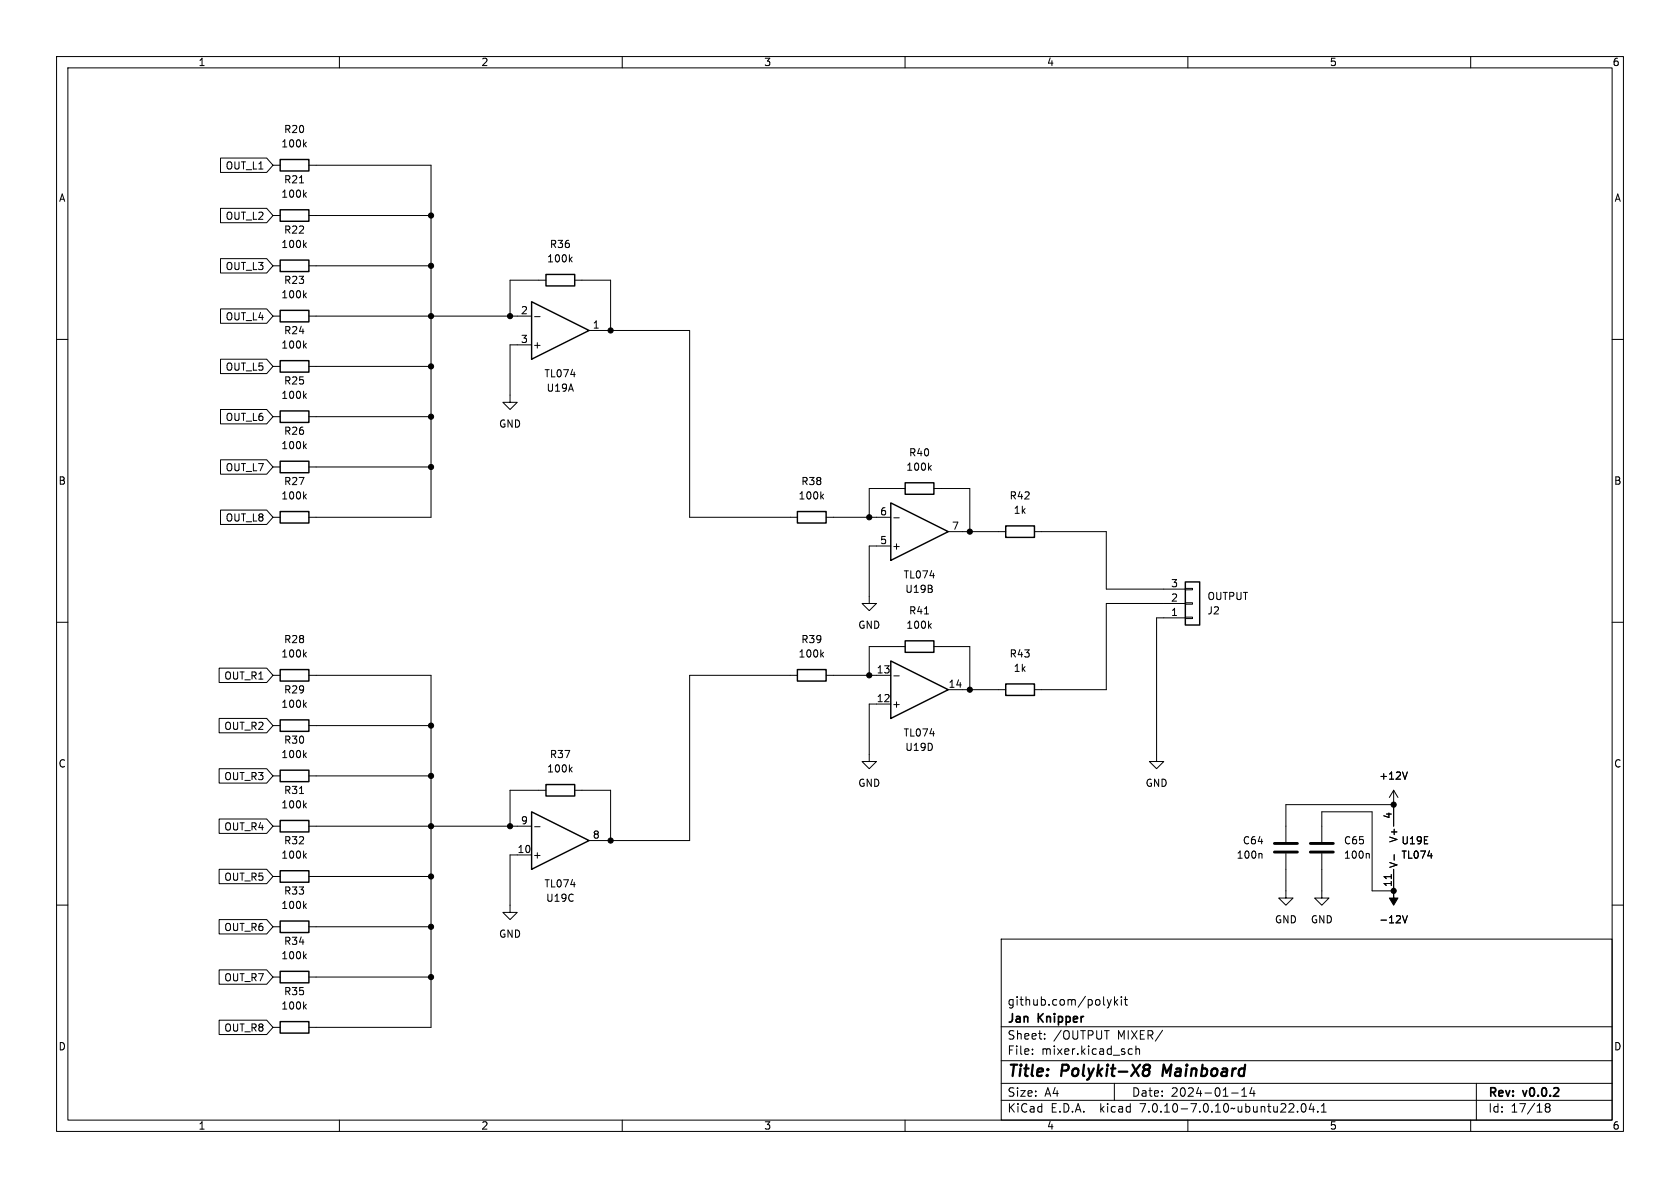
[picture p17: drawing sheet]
<svg xmlns="http://www.w3.org/2000/svg" width="297mm" height="210mm" viewBox="0 0 297 210" stroke-linecap="round" stroke-linejoin="round" font-family="sans-serif">
<defs><g id="words">
<g font-size="2.8">
<text x="178" y="190.9">Title:</text>
<text x="187.7" y="190.9">Polykit-X8</text>
<text x="206.4" y="190.9">Mainboard</text>
</g>
<g font-size="2.1">
<text x="178" y="178">github.com/polykit</text>
<text x="178" y="184">Sheet:</text>
<text x="178" y="181.2">Jan</text>
<text x="183.6" y="181.2">Knipper</text>
<text x="186.2" y="184">/OUTPUT</text>
<text x="197.6" y="184">MIXER/</text>
<text x="178" y="186.7">File:</text>
<text x="184.1" y="186.7">mixer.kicad_sch</text>
<text x="178" y="196.9">KiCad</text>
<text x="178" y="194.1">Size:</text>
<text x="184.7" y="194.1">A4</text>
<text x="185.7" y="196.9">E.D.A.</text>
<text x="194.6" y="196.9">kicad</text>
<text x="200" y="194.1">Date:</text>
<text x="201.8" y="196.9">7.0.10-7.0.10~ubuntu22.04.1</text>
<text x="207" y="194.1">2024-01-14</text>
<text x="263" y="194.3">Rev:</text>
<text x="263" y="196.9">Id:</text>
<text x="267.1" y="196.9">17/18</text>
<text x="269.4" y="194.3">v0.0.2</text>
</g>
<g font-size="1.8">
<text x="35" y="11.9">1</text>
<text x="85" y="11.9">2</text>
<text x="135" y="11.9">3</text>
<text x="185" y="11.9">4</text>
<text x="235" y="11.9">5</text>
<text x="285" y="11.9">6</text>
<text x="50.1" y="23.7">R20</text>
<text x="49.6" y="26.3">100k</text>
<text x="10.3" y="35.9">A</text>
<text x="39.8" y="30.2">OUT_L1</text>
<text x="49.6" y="35.2">100k</text>
<text x="50.1" y="32.6">R21</text>
<text x="285.3" y="35.9">A</text>
<text x="39.8" y="39.1">OUT_L2</text>
<text x="50.1" y="41.5">R22</text>
<text x="39.8" y="47.9">OUT_L3</text>
<text x="49.6" y="44">100k</text>
<text x="96.6" y="46.6">100k</text>
<text x="97.1" y="44">R36</text>
<text x="49.6" y="52.9">100k</text>
<text x="50.1" y="50.4">R23</text>
<text x="39.8" y="56.8">OUT_L4</text>
<text x="50.1" y="59.3">R24</text>
<text x="92" y="55.6">2</text>
<text x="104.7" y="58.2">1</text>
<text x="39.8" y="65.7">OUT_L5</text>
<text x="49.6" y="61.8">100k</text>
<text x="92" y="60.7">3</text>
<text x="94.1" y="61.8">+</text>
<text x="49.6" y="70.7">100k</text>
<text x="50.1" y="68.2">R25</text>
<text x="96.1" y="66.9">TL074</text>
<text x="96.5" y="69.4">U19A</text>
<text x="39.8" y="74.6">OUT_L6</text>
<text x="50.1" y="77.1">R26</text>
<text x="88.1" y="75.8">GND</text>
<text x="39.8" y="83.5">OUT_L7</text>
<text x="49.6" y="79.6">100k</text>
<text x="160.1" y="83.4">100k</text>
<text x="160.6" y="80.9">R40</text>
<text x="10.3" y="85.9">B</text>
<text x="49.6" y="88.5">100k</text>
<text x="50.1" y="86">R27</text>
<text x="141.1" y="88.5">100k</text>
<text x="141.6" y="86">R38</text>
<text x="178.4" y="88.5">R42</text>
<text x="285.3" y="85.9">B</text>
<text x="39.8" y="92.4">OUT_L8</text>
<text x="155.5" y="91.2">6</text>
<text x="168.2" y="93.7">7</text>
<text x="179.1" y="91">1k</text>
<text x="155.5" y="96.3">5</text>
<text x="157.6" y="97.4">+</text>
<text x="159.6" y="102.5">TL074</text>
<text x="159.9" y="105">U19B</text>
<text x="206.9" y="106.4">2</text>
<text x="206.9" y="103.9">3</text>
<text x="213.4" y="106.3">OUTPUT</text>
<text x="50.1" y="113.9">R28</text>
<text x="141.6" y="113.9">R39</text>
<text x="151.6" y="111.4">GND</text>
<text x="160.1" y="111.4">100k</text>
<text x="160.6" y="108.8">R41</text>
<text x="206.9" y="109">1</text>
<text x="213.4" y="108.8">J2</text>
<text x="49.6" y="116.4">100k</text>
<text x="141.1" y="116.4">100k</text>
<text x="154.9" y="119.1">13</text>
<text x="178.4" y="116.4">R43</text>
<text x="179.1" y="119">1k</text>
<text x="39.6" y="120.3">OUT_R1</text>
<text x="49.6" y="125.3">100k</text>
<text x="50.1" y="122.8">R29</text>
<text x="154.9" y="124.2">12</text>
<text x="157.6" y="125.3">+</text>
<text x="167.6" y="121.7">14</text>
<text x="39.6" y="129.2">OUT_R2</text>
<text x="50.1" y="131.7">R30</text>
<text x="159.6" y="130.4">TL074</text>
<text x="10.3" y="135.9">C</text>
<text x="49.6" y="134.2">100k</text>
<text x="96.6" y="136.8">100k</text>
<text x="97.1" y="134.2">R37</text>
<text x="159.9" y="132.9">U19D</text>
<text x="285.3" y="135.9">C</text>
<text x="39.6" y="138.1">OUT_R3</text>
<text x="49.6" y="143.1">100k</text>
<text x="50.1" y="140.6">R31</text>
<text x="151.6" y="139.3">GND</text>
<text x="202.4" y="139.3">GND</text>
<text x="243.7" y="138">+12V</text>
<text x="39.6" y="147">OUT_R4</text>
<text x="50.1" y="149.5">R32</text>
<text x="92" y="145.8">9</text>
<text x="104.7" y="148.3">8</text>
<text x="219.6" y="149.5">C64</text>
<text x="237.5" y="149.5">C65</text>
<text x="246.1" y="144.9" transform="rotate(-90 246.1 144.9)">4</text>
<text x="247.2" y="149" transform="rotate(-90 247.2 149)">V+</text>
<text x="247.7" y="149.5">U19E</text>
<text x="39.6" y="155.9">OUT_R5</text>
<text x="49.6" y="152">100k</text>
<text x="91.4" y="150.9">10</text>
<text x="94.1" y="152">+</text>
<text x="218.5" y="152">100n</text>
<text x="237.5" y="152">100n</text>
<text x="247.2" y="153.5" transform="rotate(-90 247.2 153.5)">V-</text>
<text x="247.7" y="152">TL074</text>
<text x="49.6" y="160.9">100k</text>
<text x="50.1" y="158.3">R33</text>
<text x="96.1" y="157.1">TL074</text>
<text x="96.4" y="159.6">U19C</text>
<text x="246.1" y="156.9" transform="rotate(-90 246.1 156.9)">11</text>
<text x="39.6" y="164.8">OUT_R6</text>
<text x="50.1" y="167.2">R34</text>
<text x="88.1" y="166">GND</text>
<text x="225.3" y="163.4">GND</text>
<text x="231.6" y="163.4">GND</text>
<text x="243.7" y="163.4">-12V</text>
<text x="39.6" y="173.7">OUT_R7</text>
<text x="49.6" y="169.8">100k</text>
<text x="49.6" y="178.7">100k</text>
<text x="50.1" y="176.1">R35</text>
<text x="10.3" y="185.9">D</text>
<text x="39.6" y="182.6">OUT_R8</text>
<text x="285.3" y="185.9">D</text>
<text x="35" y="199.9">1</text>
<text x="85" y="199.9">2</text>
<text x="135" y="199.9">3</text>
<text x="185" y="199.9">4</text>
<text x="235" y="199.9">5</text>
<text x="285" y="199.9">6</text>
</g>
</g></defs>
<g fill="none" stroke="#000" stroke-width=".18">
<path d="M10 10h277v190h-277zM12 12h273v186h-273zM60 10v2M110 10v2M160 10v2M210 10v2M260 10v2M39 36.8h8.1l1.2 1.3-1.2 1.3h-8.1zM39 27.9h8.1l1.2 1.3-1.2 1.3h-8.1zM48.3 38.1h1.2M48.3 29.2h1.2M52.9 32.3h.8"/>
<path d="M53.8 34.4l.4 .5M53.8 25.5l.4 .5M54.2 34l-.5 .5M54.2 25.1l-.5 .5M54.6 29.2h21.6v62.2h-21.6M54.6 38.1h21.6M10 60h2M39 54.6h8.1l1.2 1.3-1.2 1.3h-8.1zM39 45.7h8.1l1.2 1.3-1.2 1.3h-8.1zM48.3 55.9h1.2M48.3 47h1.2M53.8 43.3l.4 .5"/>
<path d="M53.8 52.2l.4 .4M54.2 42.9l-.5 .5M54.2 51.8l-.5 .5M54.6 55.9h39.4M54.6 47h21.6M94.5 56h1M96.5 49.5h-6.3v6.4M100.8 45.8l.3 .5M101.1 45.5l-.4 .4M101.6 49.5h6.3v8.9M104.1 58.4h17.8v33h19.1M285 60h2"/>
<path d="M39 63.5h8.1l1.2 1.3-1.2 1.2h-8.1zM39 72.4h8.1l1.2 1.3-1.2 1.2h-8.1zM48.3 64.8h1.2M48.3 73.7h1.2M53.8 78.8l.4 .5M53.8 61.1l.4 .4M53.8 69.9l.4 .5M54.2 78.5l-.5 .5M54.2 60.7l-.5 .5M54.2 69.6l-.5 .5M54.6 64.8h21.6M54.6 73.7h21.6"/>
<path d="M94 61h-3.8v10.1h1.2l-1.2 1.3-1.3-1.3h1.3M39 81.3h8.1l1.2 1.3-1.2 1.2h-8.1zM39 90.2h8.1l1.2 1.2-1.2 1.3h-8.1zM48.3 91.4h1.2M48.3 82.6h1.2M53.8 87.7l.4 .5M54.2 87.4l-.5 .4M54.6 82.6h21.6M145.2 87.7l.4 .5M145.6 87.4l-.5 .4M146 91.4h11.5M157.5 96.5h-3.8v10.2h1.2l-1.2 1.3-1.3-1.3h1.3"/>
<path d="M158 91.5h1M160 86.4h-6.3v5M164.3 82.6l.3 .5M164.6 82.3l-.4 .5M165.1 86.4h6.3v7.6M167.6 94h10.2M182.9 94h12.7v10.1h13.9M10 110h2M38.7 118.1h8.4l1.2 1.3-1.2 1.3h-8.4zM48.3 119.4h1.2M53.8 115.7l.4 .4M54.2 115.3l-.5 .5"/>
<path d="M54.6 119.4h21.6v62.2h-21.6M141 119.4h-19.1v29.2h-17.8M145.2 115.7l.4 .4M145.6 115.3l-.5 .5M146 119.4h11.5M158 119.5h1M160 114.3h-6.3v5.1M163.4 108.5h.8M164.3 110.6l.3 .5M164.6 110.2l-.4 .5M165.1 114.3h6.3v7.6M209.5 104h1.3v.3h-1.3z"/>
<path d="M209.5 106.6h1.3v.2h-1.3zM209.5 109.1h1.3v.2h-1.3zM209.5 109.2h-5v25.4h1.2l-1.2 1.3-1.3-1.3h1.3M209.5 106.7h-13.9v15.2h-12.7M285 110h2M38.7 127h8.4l1.2 1.3-1.2 1.2h-8.4zM38.7 135.9h8.4l1.2 1.3-1.2 1.2h-8.4zM48.3 128.3h1.2M48.3 137.2h1.2M53.8 124.6l.4 .4M53.8 133.4l.4 .5M54.2 124.2l-.5 .5"/>
<path d="M54.2 133.1l-.5 .5M54.6 128.3h21.6M54.6 137.2h21.6M96.5 139.7h-6.3v6.4M100.8 136l.3 .5M101.1 135.6l-.4 .5M101.6 139.7h6.3v8.9M157.5 124.5h-3.8v10.1h1.2l-1.2 1.3-1.3-1.3h1.3M167.6 121.9h10.2M246.4 139.7l-.8 1.3M246.4 139.7v6.4M246.4 139.7l.7 1.3"/>
<path d="M248.8 136.5l-.4 1.2M10 160h2M38.7 153.7h8.4l1.2 1.2-1.2 1.3h-8.4zM38.7 144.8h8.4l1.2 1.3-1.2 1.2h-8.4zM48.3 146.1h1.2M48.3 154.9h1.2M52.9 140.3h.8M53.8 142.3l.4 .5M53.8 151.2l.4 .5M54.2 142l-.5 .5M54.2 150.9l-.5 .4M54.2 159.8l-.5 .4"/>
<path d="M54.6 146.1h39.4M54.6 154.9h21.6M94 151.1h-3.8v10.2h1.2l-1.2 1.3-1.3-1.3h1.3M94.5 146.1h1M222.9 150.9l.2 .1v.7M227.3 150.9v7.9h1.3l-1.3 1.2-1.2-1.2h1.2M233.7 150.9v7.9h1.2l-1.2 1.2-1.3-1.2h1.3M233.7 148.8v-5.3h8.9v14h3.8v-3.8M241.9 150.9l.2 .1v.7M246 154.6v.7M246.4 142.2h-19.1v6.6M246.5 151.1v1"/>
<path d="M285 160h2M38.7 162.6h8.4l1.2 1.2-1.2 1.3h-8.4zM38.7 171.4h8.4l1.2 1.3-1.2 1.3h-8.4zM48.3 172.7h1.2M48.3 163.8h1.2M53.8 169l.4 .5M53.8 160.1l.4 .5M53.8 177.9l.4 .5M54.2 168.6l-.5 .5M54.2 177.5l-.5 .5M54.6 172.7h21.6M54.6 163.8h21.6"/>
<path d="M177 166h108v32h-108zM195.7 176.7l.4 1M196.1 177.7l-.1 .4-.3 .1M196.5 176.7l-.4 1M197 176.2v1.5M197.2 177.1l.4 .6M197.6 176.7l-.6 .6M198.2 176.2v.1M198.2 176.7v1M198.7 176.7h.6M199 176.2v1.3l.3 .2M248 161.9l.4 1.2 .4-1.2"/>
<path d="M38.7 180.3h8.4l1.2 1.3-1.2 1.3h-8.4zM48.3 181.6h1.2M60 198v2M110 198v2M160 198v2M177 194.5h108M177 191.5h108M177 187.5h108M177 181.5h108M182.5 186.3v.1M182.5 185.5v.1M184.7 183.6v.1"/>
<path d="M184.7 182.8v.1M195.2 182.2h.9M197 191.5v3M199.6 186.3h.6M199.6 185.5h.6M200.8 185.5l.2-.1 .4 .1 .1 .9M200.8 184.9v1.5M210 198v2M217.7 193.2h1.2M219.5 193.8h.9M219.5 192.7l.5-.4v1.5M221.3 192.2l-.3 1.1h.9"/>
<path d="M221.7 192.8v1M229.4 196.5v.1M230.2 195.2l.2-.1a.81 .81 0 0 1 .6 .6 .81 .81 0 0 1-.3 .8l-.2 .1a.81 .81 0 0 1-.3-1.4zM231.8 195l-.3 1.1h.9M232.2 195.6v1M233 196.5v.1M233.6 196.6h.9M233.6 195.5l.4-.4v1.5M260 198v2M261 191.5v6.5M273.5 195.7l-.3-.2 .3-.4h.2l.3 .3-.3 .3M273.5 195.7l-.3 .3v.3l.3 .3h.2l.3-.3v-.4l-.3-.2"/>
<path d="M273.5 195.7h.2"/>
</g>
<path d="M202.2 188.6a.64 .64 0 0 1 1-.2l.1 .3-.4 .4M202.2 188.9l.3 .2M202.5 189.1h.4M202.5 189.1l-.3 .2M202.9 189.1l.2 .1a.65 .65 0 0 1-.1 .8 .65 .65 0 0 1-.8 .1M205.7 188.2l-.2 2" fill="none" stroke="#000" stroke-width=".4"/>
<g fill="none" stroke="#000" stroke-width=".25">
<path d="M49.5 37.1h5.1v2h-5.1zM49.5 28.2h5.1v2h-5.1zM49.5 46h5.1v2h-5.1zM49.5 54.9h5.1v2h-5.1zM94 53.3l10.1 5.1-10.1 5.1zM96.5 48.5h5.1v2h-5.1zM49.5 63.8h5.1v2h-5.1zM49.5 72.6h5.1v2.1h-5.1zM49.5 90.4h5.1v2.1h-5.1zM49.5 81.5h5.1v2.1h-5.1zM141 90.4h5v2.1h-5zM157.5 88.9l10.1 5.1-10.1 5.1z"/>
<path d="M160 85.3h5.1v2.1h-5.1zM177.8 93h5.1v2h-5.1zM49.5 118.4h5.1v2h-5.1zM141 118.4h5v2h-5zM157.5 116.8l10.1 5.1-10.1 5.1zM160 113.3h5.1v2h-5.1zM209.5 102.9h2.6v7.6h-2.6zM49.5 127.3h5.1v2h-5.1zM49.5 136.1h5.1v2.1h-5.1zM96.5 138.7h5.1v2h-5.1zM177.8 120.9h5.1v2h-5.1zM49.5 145h5.1v2.1h-5.1z"/>
<path d="M49.5 153.9h5.1v2.1h-5.1zM94 143.5l10.1 5.1-10.1 5.1zM49.5 171.7h5.1v2h-5.1zM49.5 162.8h5.1v2h-5.1zM49.5 180.6h5.1v2h-5.1z"/>
</g>
<g fill="#000" stroke="#000" stroke-width=".18">
<path d="M246.4 157.5v1.3h.7l-.7 1.2-.8-1.2h.8z"/>
<circle cx="76.2" cy="38.1" r=".46"/>
<circle cx="76.2" cy="47" r=".46"/>
<circle cx="76.2" cy="55.9" r=".46"/>
<circle cx="90.2" cy="55.9" r=".46"/>
<circle cx="107.9" cy="58.4" r=".46"/>
<circle cx="76.2" cy="64.8" r=".46"/>
<circle cx="76.2" cy="73.7" r=".46"/>
<circle cx="76.2" cy="82.6" r=".46"/>
<circle cx="153.7" cy="91.4" r=".46"/>
<circle cx="171.4" cy="94" r=".46"/>
<circle cx="153.7" cy="119.4" r=".46"/>
<circle cx="76.2" cy="137.2" r=".46"/>
<circle cx="76.2" cy="128.3" r=".46"/>
<circle cx="171.4" cy="121.9" r=".46"/>
<circle cx="76.2" cy="154.9" r=".46"/>
<circle cx="76.2" cy="146.1" r=".46"/>
<circle cx="90.2" cy="146.1" r=".46"/>
<circle cx="107.9" cy="148.6" r=".46"/>
<circle cx="246.4" cy="142.2" r=".46"/>
<circle cx="246.4" cy="157.5" r=".46"/>
<circle cx="76.2" cy="172.7" r=".46"/>
<circle cx="76.2" cy="163.8" r=".46"/>
</g>
<path d="M225.3 150.6h4.1M225.3 149.1h4.1M231.6 150.6h4.1M231.6 149.1h4.1" fill="none" stroke="#000" stroke-width=".51"/>
<use href="#words"/>
</svg>
